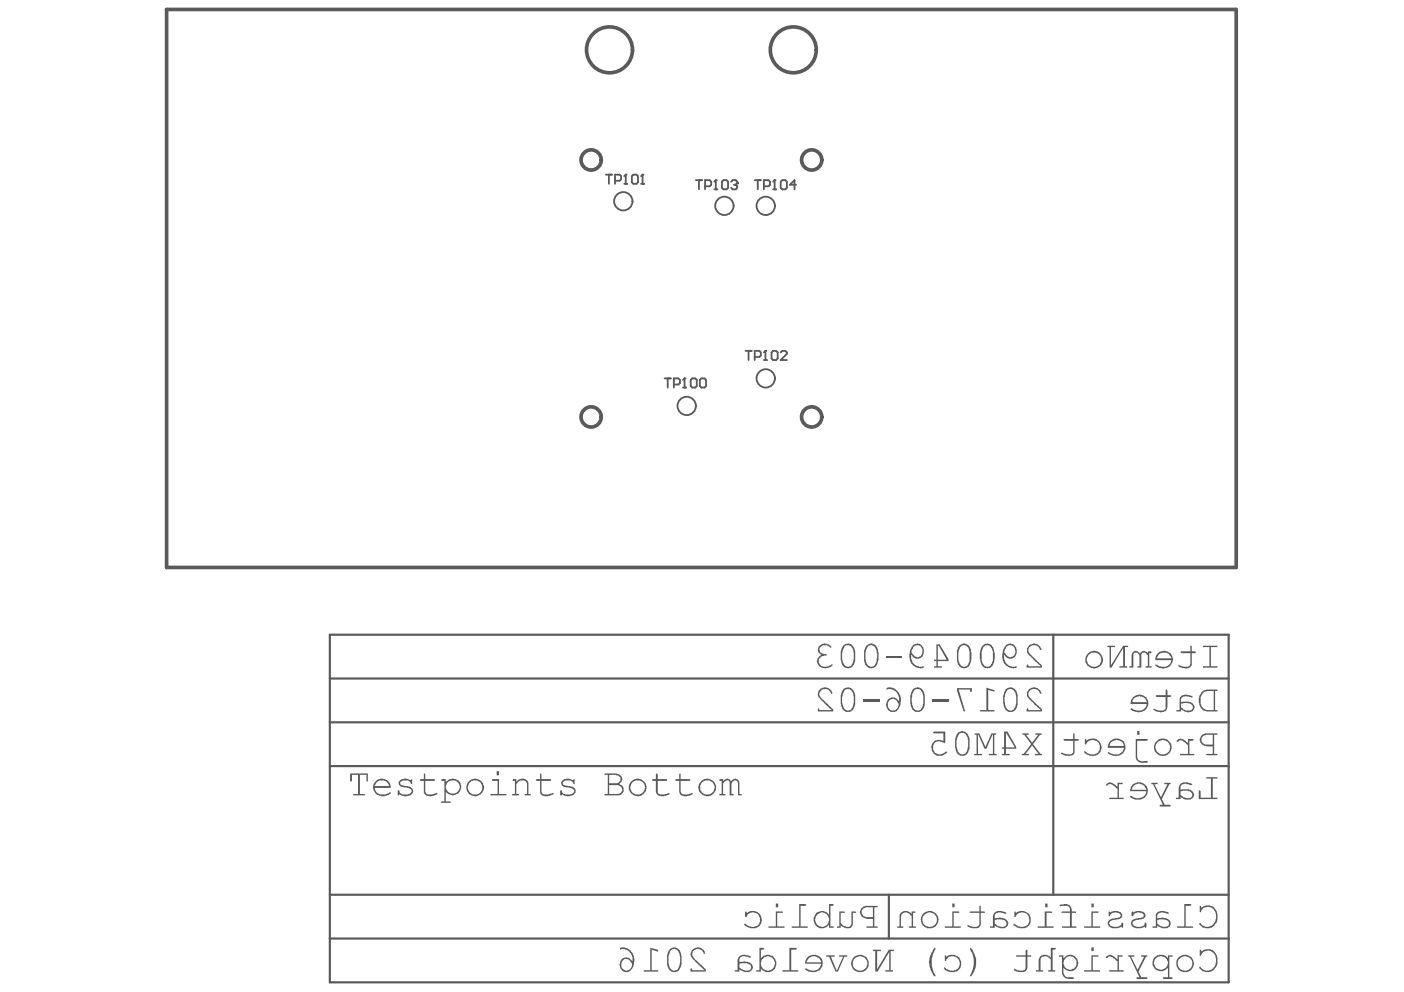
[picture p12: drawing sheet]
<svg xmlns="http://www.w3.org/2000/svg" width="297mm" height="210mm" viewBox="0 0 297 210" stroke-linecap="round" stroke-linejoin="round" font-family="sans-serif">
<path d="M140.6 80.1h1.3M141.3 80.1v1.9M142.6 81.4h.9l.4-.4v-.6l-.4-.3h-.9v1.9M144.5 82h.7M144.8 80.1v1.9" fill="none" stroke="#5a5a5a" stroke-width=".39"/>
<circle cx="144.8" cy="80.1" r=".19" fill="#5a5a5a"/>
<path d="M159.7 38.1h1.3M160.3 38.1v2M161.6 39.4h1l.3-.3v-.7l-.3-.3h-1v2M163.9 38.1v2M163.6 40.1h.6M144.8 80.1l-.3 .3M146.1 80.4l.3-.3h.7l.3 .3v1.3l-.3 .3h-.7l-.3-.3zM148.1 80.4l.3-.3h.6l.4 .3v1.3l-.4 .3h-.6l-.3-.3z" fill="none" stroke="#5a5a5a" stroke-width=".39"/>
<circle cx="163.9" cy="38.1" r=".19" fill="#5a5a5a"/>
<path d="M128.2 37h1.3M128.8 37v1.9M130.1 38.3h1l.3-.4v-.6l-.3-.3h-1v1.9M132.1 38.9h.6M132.4 37v1.9M163.9 38.1l-.3 .3M165.2 38.4l.3-.3h.6l.4 .3v1.3l-.4 .4h-.6l-.3-.4zM168.4 39.1h-1.3l1-1v2" fill="none" stroke="#5a5a5a" stroke-width=".39"/>
<circle cx="132.4" cy="37" r=".19" fill="#5a5a5a"/>
<path d="M132.4 37l-.3 .3M133.7 37.3l.3-.3h.7l.3 .3v1.3l-.3 .3h-.7l-.3-.3zM135.6 38.9h.7M135.9 37v1.9" fill="none" stroke="#5a5a5a" stroke-width=".39"/>
<circle cx="135.9" cy="37" r=".19" fill="#5a5a5a"/>
<path d="M135.9 37l-.3 .3M147.2 38.1h1.3M147.9 38.1v2M149.2 39.4h.9l.4-.3v-.7l-.4-.3h-.9v2M151.4 38.1v2M151.1 40.1h.7" fill="none" stroke="#5a5a5a" stroke-width=".39"/>
<circle cx="151.4" cy="38.1" r=".19" fill="#5a5a5a"/>
<path d="M151.4 38.1l-.3 .3M152.7 38.4l.4-.3h.6l.3 .3v1.3l-.3 .4h-.6l-.4-.4zM154.7 38.4l.3-.3h.6l.4 .3v.4" fill="none" stroke="#5a5a5a" stroke-width=".39"/>
<circle cx="156" cy="38.8" r=".19" fill="#5a5a5a"/>
<path d="M155.3 39.1h.3M155.6 39.1l.4 .3v.3l-.4 .4h-.6l-.3-.4M156 38.8l-.4 .3" fill="none" stroke="#5a5a5a" stroke-width=".39"/>
<g fill="#5a5a5a">
<path d="M177.6 192.9l1.2 .1-.1 .2h-.8v2.1a1.83 1.83 0 0 0 1.9 .7l.3-.5v-2.6h.9l.1 .3h-.7v2.1a1.13 1.13 0 0 1-.6 1.1 1.13 1.13 0 0 1-1.2-.2l-.7-.4v.5h-.8v-.3h.5z"/>
<path d="M169.1 191.3h1.3a.2 .2 0 0 1 .2 .2 .2 .2 0 0 1-.2 .2h-1v4.3h1.5l.1 .2-3.4 .1-.1-.3h1.6z"/>
<path d="M157.7 192.9h.2l.1 .3a1.89 1.89 0 0 1 3.1 1 1.89 1.89 0 0 1-2.4 2.2l-1.1-.5a.25 .25 0 0 1-.2-.3 .25 .25 0 0 1 .3-.2 1.86 1.86 0 0 0 3-.1 1.57 1.57 0 0 0-.8-2.1 1.57 1.57 0 0 0-2.1 .8l-.2-.1z"/>
<path d="M182.2 192.2a1.48 1.48 0 0 0 1.3 2.2h1.2v1.6h-1.4l.1 .3h2.3v-.3h-.7v-4h.7v-.3h-2.6zM182.5 192.4l.8-.4h1.4v2h-1.1a1.05 1.05 0 0 1-1.2-.4 1.05 1.05 0 0 1 .1-1.2z"/>
<path d="M172.5 193.4a1.85 1.85 0 0 0 .2 2.5 1.85 1.85 0 0 0 2.6-.1l.1-.2v.7h1v-.3h-.7v-4.3l.7-.1-.1-.3h-.9v2.3a1.84 1.84 0 0 0-2.9-.2zM172.9 193.5h.1a1.47 1.47 0 0 1 2 0 1.47 1.47 0 0 1 .1 2 1.47 1.47 0 0 1-2.2 .2 1.47 1.47 0 0 1 0-2.1z"/>
<path d="M164.1 191.2v.8h.5v-.8zM164.1 192.9v3.1h-1.5v.2l3.3 .1v-.3h-1.5v-2.8h1.2v-.2z"/>
</g>
<path d="M157.7 74.2h1.3M158.4 74.2v2M159.7 75.5h.9l.4-.3v-.6l-.4-.4h-.9v2M161.6 76.2h.7M161.9 74.2v2" fill="none" stroke="#5a5a5a" stroke-width=".39"/>
<circle cx="161.9" cy="74.2" r=".19" fill="#5a5a5a"/>
<path d="M161.9 74.2l-.3 .4M163.2 74.6l.4-.4h.6l.3 .4v1.3l-.3 .3h-.6l-.4-.3zM165.2 74.6l.3-.4h.6l.4 .4v.3l-1.3 1.3h1.3" fill="none" stroke="#5a5a5a" stroke-width=".39"/>
<g fill="#5a5a5a">
<path d="M74.1 163.7h3.7v1.6l-.2 .1-.1-1.4h-1.4v4h1l.1 .3-2.5-.1 .1-.2h.9v-4h-1.2v1.2l-.2 .2-.2-.1z"/>
<path d="M84.5 165.1a1.94 1.94 0 0 1 2.4 0l.1-.3 .2 .1v.9l-.2 .1a1.35 1.35 0 0 0-2.1-.6 .5 .5 0 0 0-.1 .6 .5 .5 0 0 0 .5 .3h.2a2.24 2.24 0 0 1 1.7 .6 1.04 1.04 0 0 1 0 1.1 1.04 1.04 0 0 1-1 .5l-.7 .1-1-.4-.1 .2h-.3v-1.1a.51 .51 0 0 1 .5 .6 2.21 2.21 0 0 0 2.4-.1l.1-.4a.51 .51 0 0 0-.6-.5l-.1-.1a2.88 2.88 0 0 1-2-.6l-.1-.7z"/>
<path d="M89.7 163.8h.3v1l2 .1-.1 .3h-1.9v2.3a1.11 1.11 0 0 0 1.5 .6l.7-.3 .3 .1a.56 .56 0 0 1-.7 .4 1.81 1.81 0 0 1-2.1-.5v-2.6l-.9-.1 .2-.3h.7z"/>
<path d="M108.4 164.9l.8-.1v.5a1.57 1.57 0 0 1 2.4-.1l.2 .4v2.4h.4l.1 .3h-1.3v-.3h.5v-2.1a1.13 1.13 0 0 0-1-.8 1.13 1.13 0 0 0-1.1 .6l-.2 .2v2.1h.5l.1 .3h-1.5v-.3h.6v-2.8h-.4z"/>
<path d="M114.3 163.7l.3 .1v1h1.8l.2 .2-.1 .2h-1.9v2.4a.78 .78 0 0 0 .9 .5l1.6-.3a.37 .37 0 0 1-.5 .4 1.72 1.72 0 0 1-2.3-.4v-2.6l-.9-.1v-.2l.2-.1h.7z"/>
<path d="M118.9 165.1a1.94 1.94 0 0 1 2.4 0l.1-.3 .2 .1v1h-.2a1.26 1.26 0 0 0-1.7-.8 .52 .52 0 0 0-.6 .4 .52 .52 0 0 0 .3 .6l.6 .1a2.21 2.21 0 0 1 1.7 .7 1.11 1.11 0 0 1-1.1 1.5l-.7 .1-.9-.4a.25 .25 0 0 1-.2 .2 .25 .25 0 0 1-.3-.2v-.8a.35 .35 0 0 1 .4 .1 .35 .35 0 0 1 .1 .3 1.77 1.77 0 0 0 2.3 0 .52 .52 0 0 0 .1-.6 .52 .52 0 0 0-.5-.3l-.7-.2a1.26 1.26 0 0 1-1.5-.9z"/>
<path d="M138.9 163.7h.2l.1 .2v.9l1.9 .1-.1 .3h-1.8v2.3a.51 .51 0 0 0 .4 .6 2.57 2.57 0 0 0 1.8-.3h.2a.29 .29 0 0 1 0 .4 .29 .29 0 0 1-.4 0 1.61 1.61 0 0 1-2.4-.7v-2.3h-.7l-.1-.3 .8-.1z"/>
<path d="M143.7 163.8h.3v1l2.1 .1-.1 .3h-2l.1 2.5a1.27 1.27 0 0 0 1.6 .3l.8-.2a.35 .35 0 0 1-.1 .4 .35 .35 0 0 1-.3 .1 1.87 1.87 0 0 1-2.3-.4l-.1-2.7h-.8l.1-.4h.7z"/>
<path d="M152.2 164.9l.8-.1 .1 .4a.85 .85 0 0 1 .8-.5 .85 .85 0 0 1 .8 .6 1 1 0 0 1 1.6-.1l.1 2.8h.4l.1 .3h-.8v-2.6a.63 .63 0 0 0-.4-.6 .63 .63 0 0 0-.7 .3l-.2 .4v2.2h.4l.1 .3h-.9v-2.6a.57 .57 0 0 0-.5-.6 .57 .57 0 0 0-.6 .3l-.3 .4v2.2h.5l.1 .2-1.4 .1v-.3h.5v-2.8h-.4z"/>
<path d="M79.6 165.1a1.95 1.95 0 0 1 3.1 1.6h-3.4a1.74 1.74 0 0 0 2.5 1.3l.8-.4a.42 .42 0 0 1-.1 .5 .42 .42 0 0 1-.4 .1 2.08 2.08 0 0 1-3.2-1.8l.1-.5zM79.8 165.4l-.5 .9h3.1a1.66 1.66 0 0 0-2.6-.9z"/>
<path d="M93.3 164.9l1-.1v.7a1.76 1.76 0 0 1 2.3-.6 1.76 1.76 0 0 1 .8 2.3 1.76 1.76 0 0 1-2.1 1l-.5-.2-.5-.5v2.1h1v.3h-2l.1-.3h.6v-4.4h-.6zM94.4 166.5a1.45 1.45 0 0 0 2.9 0 1.45 1.45 0 0 0-2.9 0z"/>
<path d="M99.1 165.4l.1-.1a1.85 1.85 0 0 1 2.2-.3 1.85 1.85 0 0 1 .9 2 1.86 1.86 0 0 1-2.6 1.3 1.86 1.86 0 0 1-.6-2.9zM99 166.6a1.52 1.52 0 0 0 3 0 1.52 1.52 0 0 0-3 0z"/>
<path d="M105.1 163.2h.5v.9h-.5zM104.1 164.9l1.5-.1v3.2h1.5l.1 .3-3.5-.1 .1-.2h1.5v-2.8h-1.1z"/>
<path d="M128 163.7h2.2a1.25 1.25 0 0 1 1.2 .5 1.25 1.25 0 0 1 0 1.3l-.4 .4a1.2 1.2 0 0 1 1 1.4 1.2 1.2 0 0 1-1.4 1h-2.7v-.3h.7v-4h-.7zM128.9 164v1.7h1.2a.96 .96 0 0 0 1.2-1.1l-.4-.4-.6-.2zM128.9 166.1v1.9h1.7a.93 .93 0 0 0 1-.7 .93 .93 0 0 0-.5-1.1z"/>
<path d="M133.1 166.6a1.85 1.85 0 0 1 3.7 0 1.85 1.85 0 0 1-3.7 0zM133.6 165.7a1.53 1.53 0 0 0 .5 2.2 1.53 1.53 0 0 0 2.2-.7 1.53 1.53 0 0 0-1-2.1 1.61 1.61 0 0 0-1.7 .6z"/>
<path d="M147.8 166.6a1.87 1.87 0 0 1 3.7 0 1.87 1.87 0 0 1-3.7 0zM148.2 166.6a1.52 1.52 0 0 0 3 0 1.52 1.52 0 0 0-3 0z"/>
</g>
<g fill="none" stroke="#5a5a5a" stroke-width=".39">
<circle cx="131.9" cy="42.6" r="1.94"/>
<circle cx="153.3" cy="43.6" r="1.94"/>
<circle cx="162" cy="43.6" r="1.94"/>
<circle cx="145.3" cy="85.9" r="1.94"/>
<circle cx="162" cy="80.1" r="1.94"/>
</g>
<path d="M69.8 134.3h190.1v73.6h-190.1zM222.8 134.3v55M69.8 152.8h190.1M69.8 143.6h190.1M69.8 162.1h190.1M69.8 198.6h190.1M69.8 189.3h190.1M188.1 189.3v9.3" fill="none" stroke="#5a5a5a" stroke-width=".46"/>
<g fill="#5a5a5a">
<path d="M255.3 164.5h2.3v.2h-1v4.1h1v.3h-4l.1-1.9h.2l.1 .2v1.4h2.2v-4.1h-.9z"/>
<path d="M243.5 165.7l1.4-.1v.3h-.7l1.4 2.8 1.4-2.8h-.7v-.2h1.4v.2h-.3l-1.6 3.2 .6 1.2h1.1l.2 .2-.1 .2-2.3-.1v-.2l.2-.1h.5l-2.1-4.4h-.3z"/>
<path d="M234 166a1.13 1.13 0 0 1 1.8 0l.6 .5v-.9h1.1v.3h-.8v2.9h1v.3l-3-.1 .1-.2h1.6v-1.9l-.2-.1a1.99 1.99 0 0 0-1.5-.9l-.4 .3h-.2z"/>
<path d="M244.6 147.1h2v-1.1l.3-.1 .1 1.2 .8 .1v.2l-.2 .1h-.6l-.1 2.3a1.02 1.02 0 0 1-1.1 .9h-.1a2.25 2.25 0 0 1-1.7-.6l.2-.2a2.05 2.05 0 0 0 2.3 .1l.1-2.5h-1.9l-.2-.2z"/>
<path d="M254.6 136.6h3v.3h-1.4v4.1h1.4v.3h-3.1v-.3h1.4v-4.1h-1.4z"/>
<path d="M249.9 137.8h1.9v-1.1l.3-.1v1.2h.7l.2 .2-.2 .2h-.7v2.3a1.24 1.24 0 0 1-1.7 .9l-.8-.2a.25 .25 0 0 1-.3-.2 .25 .25 0 0 1 .2-.3l.2 .1a1.96 1.96 0 0 0 2 0l.1-2.6h-1.8l-.2-.1z"/>
<path d="M239.7 138a.8 .8 0 0 1 1.4 .2l.1 .1a.91 .91 0 0 1 .8-.6 .91 .91 0 0 1 .9 .5v-.4h.5a.2 .2 0 0 1 .2 .2 .2 .2 0 0 1-.2 .2h-.3v2.8h.5v.3h-1.2v-.3h.5v-2.3l-.2-.2a.61 .61 0 0 0-.7-.4 .61 .61 0 0 0-.5 .6v2.6h-.8v-.3h.4v-2.3a.72 .72 0 0 0-.6-.6 .72 .72 0 0 0-.7 .3v2.9h-.8v-.3h.4v-2.5z"/>
<path d="M234.4 136.6l1.5 .1v.2h-.9v3.9l2.6-4.2 1.1 .1-.1 .2h-.6v4.1h.4l.1 .3h-1.7v-.3h.8v-3.9l-2.5 4.2h-.3v-4.4h-.5z"/>
<path d="M216.3 155.2h1.3l.1 .3h-.6l1.3 1.7 1.2-1.7h-.5v-.3l1.3 .1-.1 .2h-.3l-1.4 1.9 1.5 2.1h.3v.3h-1.3l-.1-.3h.7l-1.3-1.8-1.4 1.8h.7v.3l-1.5-.1v-.2h.4l1.6-2.1-1.5-1.9-.4-.1z"/>
<path d="M206.2 155.2h1l1.3 2.8 1.3-2.8h1v.3h-.4v4h.5v.3l-1.7-.1 .1-.2h.8v-4l-1.4 2.9h-.4l-1.4-2.9v4h.9v.3h-1.7v-.3h.5v-4h-.4z"/>
<path d="M197.4 154.9l2.6-.1-.1 2.4a1.59 1.59 0 0 0-2.4 .3 1.44 1.44 0 0 0 .4 1.8 1.44 1.44 0 0 0 1.8 0l.6-.3a.51 .51 0 0 1-.5 .6 1.76 1.76 0 0 1-2.8-1.3l.1-.8a1.66 1.66 0 0 1 2.2-.8l.3 .1v-1.6h-2.1z"/>
<path d="M217.7 145.9a1.58 1.58 0 0 1 2.6 .9l-.3-.1a1.26 1.26 0 0 0-1.4-.9 1.26 1.26 0 0 0-1 1.3l.8 1.1 2 1.8v.5h-3.2v-.4l.2-.2h.2v.3h2.5l-1.5-1.5a2.74 2.74 0 0 1-1.3-1.6v-.2a.96 .96 0 0 1 .4-1z"/>
<path d="M208.7 145.5l1.8 .6-.1 .2h-.2l-1.1-.3v4.2h1.3v.3l-3.1-.1 .1-.2h1.3z"/>
<path d="M202.5 145.6h3.1l-.1 .8-.3-.1v-.4h-2.3l1.3 4.4-.1 .2-.3-.1-1.3-4.3z"/>
<path d="M197.3 148h3.5v.5h-3.5z"/>
<path d="M182.6 148h3.5v.5h-3.5z"/>
<path d="M173.4 145.9a1.57 1.57 0 0 1 1.6-.4 1.57 1.57 0 0 1 1.1 1.3h-.2a1.31 1.31 0 0 0-1.4-1 1.31 1.31 0 0 0-1.2 1.2l.2 .5 2.8 2.5v.5h-3.3l.1-.6h.2v.3h2.6l-1.8-1.7a2.32 2.32 0 0 1-1.1-1.6l.1-.6z"/>
<path d="M217.7 136.6a1.58 1.58 0 0 1 2.6 .9h-.3a1.25 1.25 0 0 0-1.4-1 1.25 1.25 0 0 0-1 1.4l.8 1 2 1.9v.5h-3.2v-.4l.2-.3 .2 .1v.3h2.5l-2-2a1.7 1.7 0 0 1-.7-2z"/>
<path d="M249.6 166l-.2 .5v2.3h-.6v.3h1v-.5a1.87 1.87 0 0 0 2.5 .2 1.07 1.07 0 0 0-.7-1.7h-1.8v-.7a.54 .54 0 0 1 .7-.5l.5-.1 1.1 .3a.32 .32 0 0 0 0-.4 .32 .32 0 0 0-.5 0 1.79 1.79 0 0 0-2 .3zM249.8 167.4h.2a2.33 2.33 0 0 1 2.1 .4 .74 .74 0 0 1 0 .9 .74 .74 0 0 1-.9 .2l-.8-.2-.5-.4z"/>
<path d="M239.5 166.1l-.3 .5-.1 .8h3.5a1.87 1.87 0 0 1-3.1 1.1l-.1-.1a.25 .25 0 0 0-.3 .2 .25 .25 0 0 0 .3 .3h.1a2.12 2.12 0 0 0 3.3-1.1 1.83 1.83 0 0 0-.8-2 1.83 1.83 0 0 0-2.2 .1zM239.8 166.3a1.7 1.7 0 0 1 2.8 .8h-3.2z"/>
<path d="M254.1 146.6l-.4 .7-.1 1.2a1.98 1.98 0 0 0 2 2h2v-.3h-.5v-4h.5v-.3h-2.4l-.6 .2zM254.5 146.6l.9-.4h1.4v4h-1.3a1.64 1.64 0 0 1-1.5-1.6v-1.1z"/>
<path d="M249.7 147.5l-.1 2.7h-.7v.3h1v-.5a1.97 1.97 0 0 0 2.6 .2 1.19 1.19 0 0 0-1.1-1.7l-1.5 .1v-.6a1.29 1.29 0 0 1 1.7-.5l.7 .1a.41 .41 0 0 0-.6-.4 1.75 1.75 0 0 0-2 .3zM249.9 148.9h.3a2.09 2.09 0 0 1 2.1 .5 .82 .82 0 0 1-.2 .8 .82 .82 0 0 1-.9 .1l-.7-.2-.6-.4z"/>
<path d="M239.7 147.6l-.4 .6-.1 .8h3.5a1.86 1.86 0 0 1-3.1 .9h-.2a.25 .25 0 0 0-.2 .2 .25 .25 0 0 0 .3 .2l.1 .1a2.54 2.54 0 0 0 3.1-.5 1.83 1.83 0 0 0-.1-2.2 1.83 1.83 0 0 0-2-.6zM239.9 147.8a1.68 1.68 0 0 1 2.8 .8h-3.2z"/>
<path d="M244.8 138.3l-.4 .8v.6h3.4a1.71 1.71 0 0 1-2.7 1.2l-.5-.3a.25 .25 0 0 0-.2 .3 .25 .25 0 0 0 .3 .2l.1 .1a2.23 2.23 0 0 0 3.4-1.8v-.1a1.97 1.97 0 0 0-3.4-1zM245.2 138.4a1.62 1.62 0 0 1 2.6 .9h-3.1z"/>
<path d="M229.6 139.6a1.85 1.85 0 0 0 3.7 0 1.85 1.85 0 0 0-3.7 0zM230.2 138.7a1.54 1.54 0 0 1 2.5 0 1.54 1.54 0 0 1-.8 2.4 1.54 1.54 0 0 1-2-1.5z"/>
<path d="M212.4 154.8v3.3h-.5l.1 .3h.4v1.1h-.4l-.1 .2 1.7 .1v-.3h-.8v-1.1h2.2v-.4l-1.9-3.2zM212.8 155.2l1.9 2.9h-1.9z"/>
<path d="M202.6 155.2l-.5 1.2v1.8a1.68 1.68 0 0 0 1.7 1.7 1.99 1.99 0 0 0 1.3-2.2v-.7a1.93 1.93 0 0 0-1.6-2.3l-.6 .2zM202.9 155.4a1.13 1.13 0 0 1 1.2-.2 1.13 1.13 0 0 1 .6 1.2l.1 1.3a2.06 2.06 0 0 1-1 1.9 1.35 1.35 0 0 1-1.3-1.4l-.1-1.5z"/>
<path d="M212.7 145.9l-.5 1.3 .1 2.2a1.44 1.44 0 0 0 1.5 1.3 1.44 1.44 0 0 0 1.4-1.4l.1-1.6a1.93 1.93 0 0 0-1.6-2.3zM213 146.1a1.17 1.17 0 0 1 1.3-.1 1.17 1.17 0 0 1 .6 1.2l.1 1.3a2.06 2.06 0 0 1-1 1.8 1.36 1.36 0 0 1-1.4-1.5l-.1-1.3z"/>
<path d="M193.1 145.9l-.5 1.3 .1 2.2a1.45 1.45 0 0 0 1.4 1.3 1.45 1.45 0 0 0 1.4-1.2l.1-1.8a1.93 1.93 0 0 0-1.5-2.3zM193.4 146.1a1.13 1.13 0 0 1 1.2-.2 1.13 1.13 0 0 1 .6 1.1l.1 1.6a1.65 1.65 0 0 1-1 1.7 1.33 1.33 0 0 1-1.3-1.3l-.1-1.4z"/>
<path d="M187.5 145.6v.3a2.11 2.11 0 0 1 2.7 2.6 1.45 1.45 0 0 0-2.1-.7 1.45 1.45 0 0 0-.4 2.1 1.44 1.44 0 0 0 1.6 .7 1.44 1.44 0 0 0 1.1-1.3 2.72 2.72 0 0 0-2.4-3.9zM188.2 148.1a1.23 1.23 0 0 1 1.9 .8 1.23 1.23 0 0 1-1.5 1.4 1.41 1.41 0 0 1-.4-2.2z"/>
<path d="M178.4 145.9l-.5 1.2v1.9a1.68 1.68 0 0 0 1.7 1.6 1.76 1.76 0 0 0 1.3-1.9v-1a1.93 1.93 0 0 0-1.6-2.3l-.6 .2zM178.7 146.1a1.13 1.13 0 0 1 1.2-.2 1.13 1.13 0 0 1 .6 1.2l.1 1.4a2.06 2.06 0 0 1-1 1.8 1.35 1.35 0 0 1-1.3-1.3l-.1-1.6z"/>
<path d="M212.7 136.6a3.2 3.2 0 0 0 .3 4.4 2.31 2.31 0 0 0 2.1 .3 .22 .22 0 0 0-.1-.3 .22 .22 0 0 0-.3 .1 2.12 2.12 0 0 1-2.3-2.6 1.41 1.41 0 0 0 1.8 .8 1.41 1.41 0 0 0 .9-1.7 1.38 1.38 0 0 0-.8-1.3 1.38 1.38 0 0 0-1.5 .2zM212.9 136.8a1.16 1.16 0 0 1 1.4-.1 1.16 1.16 0 0 1 .5 1.3 1.07 1.07 0 0 1-.8 1 1.07 1.07 0 0 1-1.2-.5l-.1-.1a1.1 1.1 0 0 1 .2-1.5z"/>
<path d="M207.7 136.8l-.4 1.3v1.4a2.12 2.12 0 0 0 1.6 2l.1-.1a1.54 1.54 0 0 0 1.4-1.7l.1-1.3a2.64 2.64 0 0 0-1.2-2.2 1.3 1.3 0 0 0-1.6 .6zM208.1 136.8a1.15 1.15 0 0 1 1.2-.1 1.15 1.15 0 0 1 .7 1l.1 1.5a1.67 1.67 0 0 1-1 1.9 1.15 1.15 0 0 1-1.3-1.1l-.1-2.2z"/>
<path d="M202.9 136.7l-.4 .9v2.2a1.68 1.68 0 0 0 1.5 1.7v-.1a1.53 1.53 0 0 0 1.4-1.6l.1-1.5a2.2 2.2 0 0 0-1.1-2.1 1.43 1.43 0 0 0-1.5 .5zM203.2 136.9a1.07 1.07 0 0 1 1.2-.3 1.07 1.07 0 0 1 .6 1.1l.1 1.5a1.67 1.67 0 0 1-1 1.9 1.53 1.53 0 0 1-1.3-1.6v-1.5z"/>
<path d="M198.1 136.3v3.3h-.5v.3h.5v1.1h-.5v.3h1.7l-.1-.3h-.8v-1.1h2.3v-.4l-1.9-3.2zM198.4 136.6h.2l1.7 3h-1.9z"/>
<path d="M193.4 136.3a3.2 3.2 0 0 0 0 4.7 2.31 2.31 0 0 0 2 .3 .22 .22 0 0 0-.1-.3 .22 .22 0 0 0-.2 .1 2.12 2.12 0 0 1-2.3-2.6 1.41 1.41 0 0 0 1.7 .8 1.41 1.41 0 0 0 .9-1.7 1.43 1.43 0 0 0-2-1.3zM193.4 136.7a1.23 1.23 0 0 1 1.7 .6 1.23 1.23 0 0 1-.8 1.7 1.49 1.49 0 0 1-1.5-1.1z"/>
</g>
<path d="M187.5 139h3.4" fill="none" stroke="#5a5a5a" stroke-width=".39"/>
<g fill="#5a5a5a">
<path d="M173.4 136.5a1.63 1.63 0 0 1 2.5 .4 .35 .35 0 0 1-.4 .1 .35 .35 0 0 1-.2-.3 1.24 1.24 0 0 0-2 .7 1.26 1.26 0 0 0 1.6 1v.3a1.39 1.39 0 0 0-1.7 1.1 1.44 1.44 0 0 0 .9 1.2 1.44 1.44 0 0 0 1.5-.2 .32 .32 0 0 1 .3-.2 .32 .32 0 0 1 .3 .2 2.3 2.3 0 0 1-3 .1 1.43 1.43 0 0 1 .6-2.3 1.22 1.22 0 0 1-.4-2.1z"/>
<path d="M253.8 191.7h.3v.4l.3-.1a2 2 0 0 1 2.1-.2 2 2 0 0 1 1.1 1.9l-.1 1.1a.56 .56 0 0 1-.4 .7 1.97 1.97 0 0 1-3.4-.1l.2-.1a1.72 1.72 0 0 0 2.7 .3l.6-.8 .1-1.2a1.68 1.68 0 0 0-1.3-1.7 1.68 1.68 0 0 0-1.9 .9l-.1 .3-.2-.1z"/>
<path d="M250.6 191.3h1.2a.2 .2 0 0 1 .2 .2 .2 .2 0 0 1-.2 .2h-.9v4.3h1.4l.1 .3h-3.3v-.3h1.5z"/>
<path d="M239.5 192.9h.2l.1 .2a2.22 2.22 0 0 1 2.4 .1 .93 .93 0 0 1-.1 1 .93 .93 0 0 1-1 .3l-.8 .2a.65 .65 0 0 0-.7 .7 .65 .65 0 0 0 .8 .6 1.27 1.27 0 0 0 1.9-.8l.3 .1v.8a.21 .21 0 0 1-.3 .2 .21 .21 0 0 1-.1-.3 2.13 2.13 0 0 1-2.8-.2 1.04 1.04 0 0 1 .9-1.5l.7-.1a.75 .75 0 0 0 1-.7 1.55 1.55 0 0 0-2.2 .1v.2h-.4z"/>
<path d="M234.6 193l.2-.1 .1 .2a2.22 2.22 0 0 1 2.3 .1 .86 .86 0 0 1 .1 .9 .86 .86 0 0 1-.9 .4l-.9 .1a.76 .76 0 0 0-.7 .5 .76 .76 0 0 0 .2 .8 1.9 1.9 0 0 0 2.2-.3 .22 .22 0 0 1 .1-.3 .22 .22 0 0 1 .3 .1v.8l-.3 .1v-.3a2.07 2.07 0 0 1-2.9-.4 1.22 1.22 0 0 1 1.4-1.3l.6-.1a.55 .55 0 0 0 .6-.5 .55 .55 0 0 0-.6-.5h-.1a1.22 1.22 0 0 0-1.5 .6h-.2z"/>
<path d="M224.2 191.5a2.32 2.32 0 0 1 2.3 .2l.3 .7v.5l.8 .1v.2h-.8v2.8h.9v.3h-2.9l-.1-.3h1.7v-2.8h-1.8v-.2l1.8-.1v-.6a1.05 1.05 0 0 0-1.4-.6l-.7 .1z"/>
<path d="M214.6 193l.2-.1 .1 .3a1.97 1.97 0 0 1 2.4-.1 1.97 1.97 0 0 1 .7 2.3l-.3 .4a2.46 2.46 0 0 1-3 .2v-.1a.25 .25 0 0 1-.3-.2 .25 .25 0 0 1 .2-.3 1.93 1.93 0 0 0 3 0 1.56 1.56 0 0 0-.4-2 1.56 1.56 0 0 0-2 .1l-.3 .3v.2h-.3z"/>
<path d="M205.1 193l2.1-.1v-1.2h.3v1.2l.9 .1v.2h-.9v2.2a.99 .99 0 0 1-1.4 1l-1-.2a.35 .35 0 0 1-.3-.1 .35 .35 0 0 1-.1-.4h.2a1.89 1.89 0 0 0 2.2 .1l.1-2.6h-2z"/>
<path d="M190.4 193.4a1.58 1.58 0 0 1 2.5 0v-.5h.8v.3h-.5v2.8h.6v.3h-1.5v-.3h.6v-2.2l-.2-.1a1.11 1.11 0 0 0-1.2-.6 1.11 1.11 0 0 0-.9 .8v2.1h.5v.3h-1.3v-.3h.5z"/>
<path d="M253.8 201h.3v.3a2.04 2.04 0 0 1 2.3-.3 2.04 2.04 0 0 1 1.2 1.9v.8a2.14 2.14 0 0 1-1.6 1.9 2.14 2.14 0 0 1-2.3-.8l.1-.3a1.87 1.87 0 0 0 2.7 .5l.7-.9 .1-1.3a1.66 1.66 0 0 0-1.4-1.7 1.66 1.66 0 0 0-1.9 1.2l-.2-.1z"/>
<path d="M238.6 202.2l1.4-.1v.3h-.7l1.4 2.8 1.4-2.8h-.6l-.1-.2h1.4v.2h-.3l-1.6 3.2 .6 1.2h1.2l.1 .3-2.2 .1-.2-.2 .1-.2h.6l-2.1-4.4h-.3z"/>
<path d="M234.1 202.3a1.56 1.56 0 0 1 2.1 .6l.2 .1v-.9h1.1v.3h-.8v2.9h1v.3l-3-.1v-.2h1.7v-1.9l-.4-.3a1.48 1.48 0 0 0-1.4-.7l-.5 .3z"/>
<path d="M220 202.4a1.57 1.57 0 0 1 2.3 .2v-2h1l.1 .2-.2 .2h-.5v4.3h.5v.3l-1.5-.1 .1-.2h.5v-2.2a1.3 1.3 0 0 0-2.1-.4l-.1 2.6h.5l.1 .2-1.5 .1-.1-.3h.6v-2.3z"/>
<path d="M215 202.1h2v-1l.1-.1 .3 .1v1h.8v.3h-.8v2.3a1.43 1.43 0 0 1-2.1 .9l-.3-.1a.33 .33 0 0 1-.4-.1 .33 .33 0 0 1 0-.4l.3 .1a1.78 1.78 0 0 0 2 0l.1-2.7h-2z"/>
<path d="M205.2 200.7l.2-.1 .5 .6 .5 1.2 .1 1.2a3.9 3.9 0 0 1-1.1 3h-.2v-.2a5.2 5.2 0 0 0 0-5.5z"/>
<path d="M199.9 202.1h.2l.1 .3a2.29 2.29 0 0 1 2.6 0 1.93 1.93 0 0 1 .1 2.7 1.93 1.93 0 0 1-2.6 .3l-.3-.1a.35 .35 0 0 1-.3-.2 .35 .35 0 0 1 .1-.4h.1a1.93 1.93 0 0 0 3 0 1.62 1.62 0 0 0-.3-2 1.62 1.62 0 0 0-2-.2l-.4 .5v.3h-.3z"/>
<path d="M197.4 200.9l.3-.3 .2 .1v.2a5.4 5.4 0 0 0 0 5.6 .45 .45 0 0 1-.6-.5l-.3-.5a4.6 4.6 0 0 1 .4-4.5z"/>
<path d="M184.7 201h1.7v.2h-.8v3.9l2.4-4.1h1.1v.2h-.7v4.1h.5v.3l-1.7-.1 .1-.2h.8v-3.9l-2.4 4.2h-.5v-4.4h-.4z"/>
<path d="M174.8 202.1h1.8v.3h-.8l1.2 2.9 1.4-2.9h-.8l-.1-.2 1.8-.1v.3h-.6l-1.4 3.2h-.5l-1.4-3.2h-.6z"/>
<path d="M167 200.6l1.6 .1v.2l-.2 .1h-1v4.3h1.5v.3h-3.4v-.3h1.5z"/>
<path d="M146.4 201.1a1.68 1.68 0 0 1 2.7 .2v.5h-.2a1.28 1.28 0 0 0-1.2-.9 1.28 1.28 0 0 0-1.2 .8 1.68 1.68 0 0 0 .9 1.5l1.9 1.9v.5h-3.2l.1-.7h.2l.1 .4h2.5l-2.4-2.5a1.39 1.39 0 0 1-.2-1.7z"/>
<path d="M137.6 200.6l1.7 .5v.2h-.2l-1.2-.3v4.3h1.4v.3l-3.1-.1v-.2h1.4z"/>
<path d="M248.9 156.8a1.26 1.26 0 0 1 1.8-.1l.6 .5v-.8l1.2 .1-.2 .3h-.7v2.7h1l.1 .2-3 .1v-.3h1.6v-1.9l-.2-.1a1.99 1.99 0 0 0-1.5-.8l-.3 .3h-.3z"/>
<path d="M229.5 156.5l.3-.1v.4a1.9 1.9 0 0 1 2.8 .2 1.9 1.9 0 0 1-.4 2.7h-.1a1.6 1.6 0 0 1-1.9 0l-.7-.3a.25 .25 0 0 1-.2-.2 .25 .25 0 0 1 .2-.3 2.03 2.03 0 0 0 2.9 .2 1.58 1.58 0 0 0 0-1.9 1.58 1.58 0 0 0-1.8-.5l-.6 .4-.2 .4h-.2z"/>
<path d="M225 156.5l2.1-.1v-1.1l.2-.1v1.2l.9 .1v.2l-.2 .1h-.7v2.2a.88 .88 0 0 1-1 .9l-.1 .1a2.25 2.25 0 0 1-1.7-.6l.1-.2 .2 .1a2.29 2.29 0 0 0 2.1 .1l.2-.2v-2.4h-1.8z"/>
<path d="M183.5 136.4v.1a2.27 2.27 0 0 0-.7 1.9v1.4a1.68 1.68 0 0 0 1.6 1.7v-.1a1.53 1.53 0 0 0 1.4-1.6l.1-1.5a2.41 2.41 0 0 0-1.1-2.1l-.6-.1zM183.5 136.9a1.08 1.08 0 0 1 1.1-.3 1.08 1.08 0 0 1 .8 .9l.2 .8-.1 1a1.47 1.47 0 0 1-1.1 1.8 1.55 1.55 0 0 1-1.3-1.6v-1.5z"/>
<path d="M178.4 136.6l-.5 1.2 .1 2a1.41 1.41 0 0 0 1.1 1.5 1.41 1.41 0 0 0 1.6-1l.2-.4v-1.5a2.18 2.18 0 0 0-.6-1.9 1.32 1.32 0 0 0-1.9 .1zM178.7 136.8a1.17 1.17 0 0 1 1.3-.1 1.17 1.17 0 0 1 .5 1.2l.1 1.3a2.06 2.06 0 0 1-1 1.9 1.52 1.52 0 0 1-1.4-1.6v-1.4z"/>
<path d="M244.6 193.3l-.1 2.7h-.7v.3h1v-.5a2.05 2.05 0 0 0 2.7 .2 1.19 1.19 0 0 0-1.1-1.8l-.6-.1-1 .2v-.5a1.2 1.2 0 0 1 1.8-.5l.6 .1a.29 .29 0 0 0 0-.4 .29 .29 0 0 0-.4 0 1.93 1.93 0 0 0-2.2 .3zM244.8 194.6h.3a2.33 2.33 0 0 1 2.2 .4 .89 .89 0 0 1-.3 1 .89 .89 0 0 1-1.1 0l-.5-.1-.6-.5z"/>
<path d="M230.9 191.2v.8h.5v-.8zM230.9 192.9v3.1h-1.5l-.1 .2 3.5 .1-.1-.3h-1.5v-2.8h1.2v-.3z"/>
<path d="M221.1 191.2v.8h.5v-.8zM221 192.9v3.1h-1.5v.3h3.4v-.3h-1.5v-2.8h1.2v-.2z"/>
<path d="M210.3 193.3l-.2 .5v2.2h-.6v.3h1v-.5a2.02 2.02 0 0 0 2.5 .3 1.17 1.17 0 0 0 .1-1.3 1.17 1.17 0 0 0-1.2-.6l-.6-.1-.8 .2v-.5a1.13 1.13 0 0 1 1.4-.6l.9 .2a.32 .32 0 0 0-.1-.4 .32 .32 0 0 0-.4 0 1.79 1.79 0 0 0-2 .3zM210.5 194.6h.3a2.18 2.18 0 0 1 2 .4 .78 .78 0 0 1-.1 .9 .78 .78 0 0 1-.9 .2l-.7-.2-.6-.5z"/>
<path d="M201.5 191.2v.8h.5v-.8zM201.5 192.9v3.1h-1.6v.3h3.3v-.3h-1.4v-2.8h1.2v-.2z"/>
<path d="M195.4 193.2a1.85 1.85 0 0 0-.2 2.5 1.85 1.85 0 0 0 2.5 .4 1.85 1.85 0 0 0 .5-2.5 1.93 1.93 0 0 0-2.8-.4zM195.5 193.6a1.55 1.55 0 0 1 2.5 .1 1.55 1.55 0 0 1-.8 2.4 1.55 1.55 0 0 1-2-1.5v-.7z"/>
<path d="M249.5 202.4a1.88 1.88 0 0 0 .7 3.2 1.88 1.88 0 0 0 2.3-2.3 2.02 2.02 0 0 0-3-.9zM249.5 202.9a1.54 1.54 0 0 1 2.4 0 1.54 1.54 0 0 1-.7 2.4 1.54 1.54 0 0 1-2-1.4v-.4z"/>
<path d="M244.1 202.7a1.81 1.81 0 0 0 .5 2.5 1.81 1.81 0 0 0 2.5-.4v2h-1l-.1 .3 .2 .1 1.9-.1-.1-.3h-.6v-4.4h.7v-.2l-1-.1v.6a1.93 1.93 0 0 0-3 0zM244.1 203.8a1.45 1.45 0 0 1 2.9 0 1.45 1.45 0 0 1-2.9 0z"/>
<path d="M230.9 200.5v.7h.5v-.7zM230.9 202.1v3.2h-1.5l-.1 .2 3.4 .1v-.3h-1.5v-2.9h1.2v-.3z"/>
<path d="M224 202.2l.1 .2h.6v3.4a1.54 1.54 0 0 0 1.4 1.4h1l.1-.2-.1-.2h-1a1 1 0 0 1-1.1-1v-1a1.74 1.74 0 0 0 2.3 .5 1.74 1.74 0 0 0 .6-2.3 1.74 1.74 0 0 0-2.1-.9l-.8 .6v-.6zM225.5 202.7a1.38 1.38 0 0 1 2 .3 1.38 1.38 0 0 1-.5 2 1.38 1.38 0 0 1-1.9-.8v-1z"/>
<path d="M180.4 202.7v.1a1.85 1.85 0 0 0 1.2 2.9 1.85 1.85 0 0 0 2.2-2.2 1.87 1.87 0 0 0-1.4-1.4 1.87 1.87 0 0 0-1.9 .6zM180.4 203.9a1.55 1.55 0 0 1 3.1 0 1.55 1.55 0 0 1-3.1 0z"/>
<path d="M170.7 202.7l-.4 1.2h3.4a1.16 1.16 0 0 1-.5 1.1 2.38 2.38 0 0 1-2.7-.1l-.2 .1a2.33 2.33 0 0 0 3.6-.4l.1-.4a1.85 1.85 0 0 0-1-2 1.85 1.85 0 0 0-2.2 .5zM171.3 202.6a1.57 1.57 0 0 1 2.4 1h-3z"/>
<path d="M160.7 200.6v4.7h-.7v.3h1v-.7a1.8 1.8 0 0 0 2.6 .3 1.8 1.8 0 0 0 0-2.7 1.8 1.8 0 0 0-2.6 .3v-1.8h.5l.2-.1v-.2zM161 203.8a1.48 1.48 0 0 1 2.9 0 1.48 1.48 0 0 1-2.9 0z"/>
<path d="M156.2 202.5l-.2 .4v2.4h-.6v.3h1v-.5a2.02 2.02 0 0 0 2.6 .3 1.2 1.2 0 0 0 .1-1.3 1.2 1.2 0 0 0-1.2-.6l-.6-.1-.9 .2v-.6a1.1 1.1 0 0 1 1.6-.6l.5 .2 .4-.1a2.23 2.23 0 0 0-2.2-.4zM156.4 203.9h.2a2.21 2.21 0 0 1 2.3 .5 .99 .99 0 0 1-.5 1 .99 .99 0 0 1-1.1-.1l-.9-.6z"/>
<path d="M141.6 201v.1a1.83 1.83 0 0 0-.5 1.6l.1 1.7a1.44 1.44 0 0 0 1.6 1.3 1.44 1.44 0 0 0 1.3-1.5l.1-1.6a2.21 2.21 0 0 0-1.1-2l-.7-.1zM141.9 201.1a1.08 1.08 0 0 1 1.8 .6l.2 .7v1.1a1.9 1.9 0 0 1-1.1 1.9 1.38 1.38 0 0 1-1.3-1.1v-.2a4 4 0 0 1 .1-2.3z"/>
<path d="M131.2 200.6v.3h.2a2.18 2.18 0 0 1 2.4 2.6 1.43 1.43 0 0 0-1.6-.9 1.43 1.43 0 0 0-1.1 1.5 1.51 1.51 0 0 0 2.2 1.4 3.4 3.4 0 0 0 .3-4.1 2.07 2.07 0 0 0-2.4-.8zM131.7 203.2a1.25 1.25 0 0 1 2 .8 1.17 1.17 0 0 1-.9 1.3 1.17 1.17 0 0 1-1.4-.8v-.7z"/>
<path d="M254.3 155.5a1.34 1.34 0 0 0-.4 1.5 1.34 1.34 0 0 0 1.3 .8l1.4 .1v1.6h-1.4l.1 .3h2.3v-.3h-.7v-4h.7v-.3h-2.6zM254.4 155.9l.8-.4h1.4v2h-1.1a1.05 1.05 0 0 1-1.2-.4 1.05 1.05 0 0 1 .1-1.2z"/>
<path d="M244.1 158.1a1.9 1.9 0 0 0 3.8 0 1.9 1.9 0 0 0-3.8 0zM244.9 157a1.55 1.55 0 0 1 2.2 .1 1.55 1.55 0 0 1-.2 2.2 1.55 1.55 0 0 1-2.2-.3 1.89 1.89 0 0 1 .2-2z"/>
<path d="M240.6 154.7v.8h.5v-.8zM240.3 156.4v3.7a1.33 1.33 0 0 0 1.3 1.3h1.2l.1-.3h-1.4l-.4-.2a.7 .7 0 0 1-.5-.8v-3.3h2.1l.2-.3z"/>
<path d="M234.9 156.8l-.4 .6-.1 .8h3.4a1.73 1.73 0 0 1-1.7 1.4 2.09 2.09 0 0 1-1.5-.5l-.1 .1a.41 .41 0 0 0 .5 .5 2.08 2.08 0 0 0 3.1-1.6v-.1a1.81 1.81 0 0 0-2.7-1.5zM235 157.1a1.66 1.66 0 0 1 2.7 .3l.1 .4h-3.1z"/>
</g>
<g fill="none" stroke="#5a5a5a" stroke-width=".78">
<path d="M35.2 2h226.3v118.1h-226.3z"/>
<circle cx="129" cy="10.5" r="4.9"/>
<circle cx="167.8" cy="10.5" r="4.9"/>
<circle cx="125.1" cy="33.8" r="2.14"/>
<circle cx="171.7" cy="33.8" r="2.14"/>
<circle cx="125.1" cy="88.2" r="2.14"/>
<circle cx="171.7" cy="88.2" r="2.14"/>
</g>
</svg>
